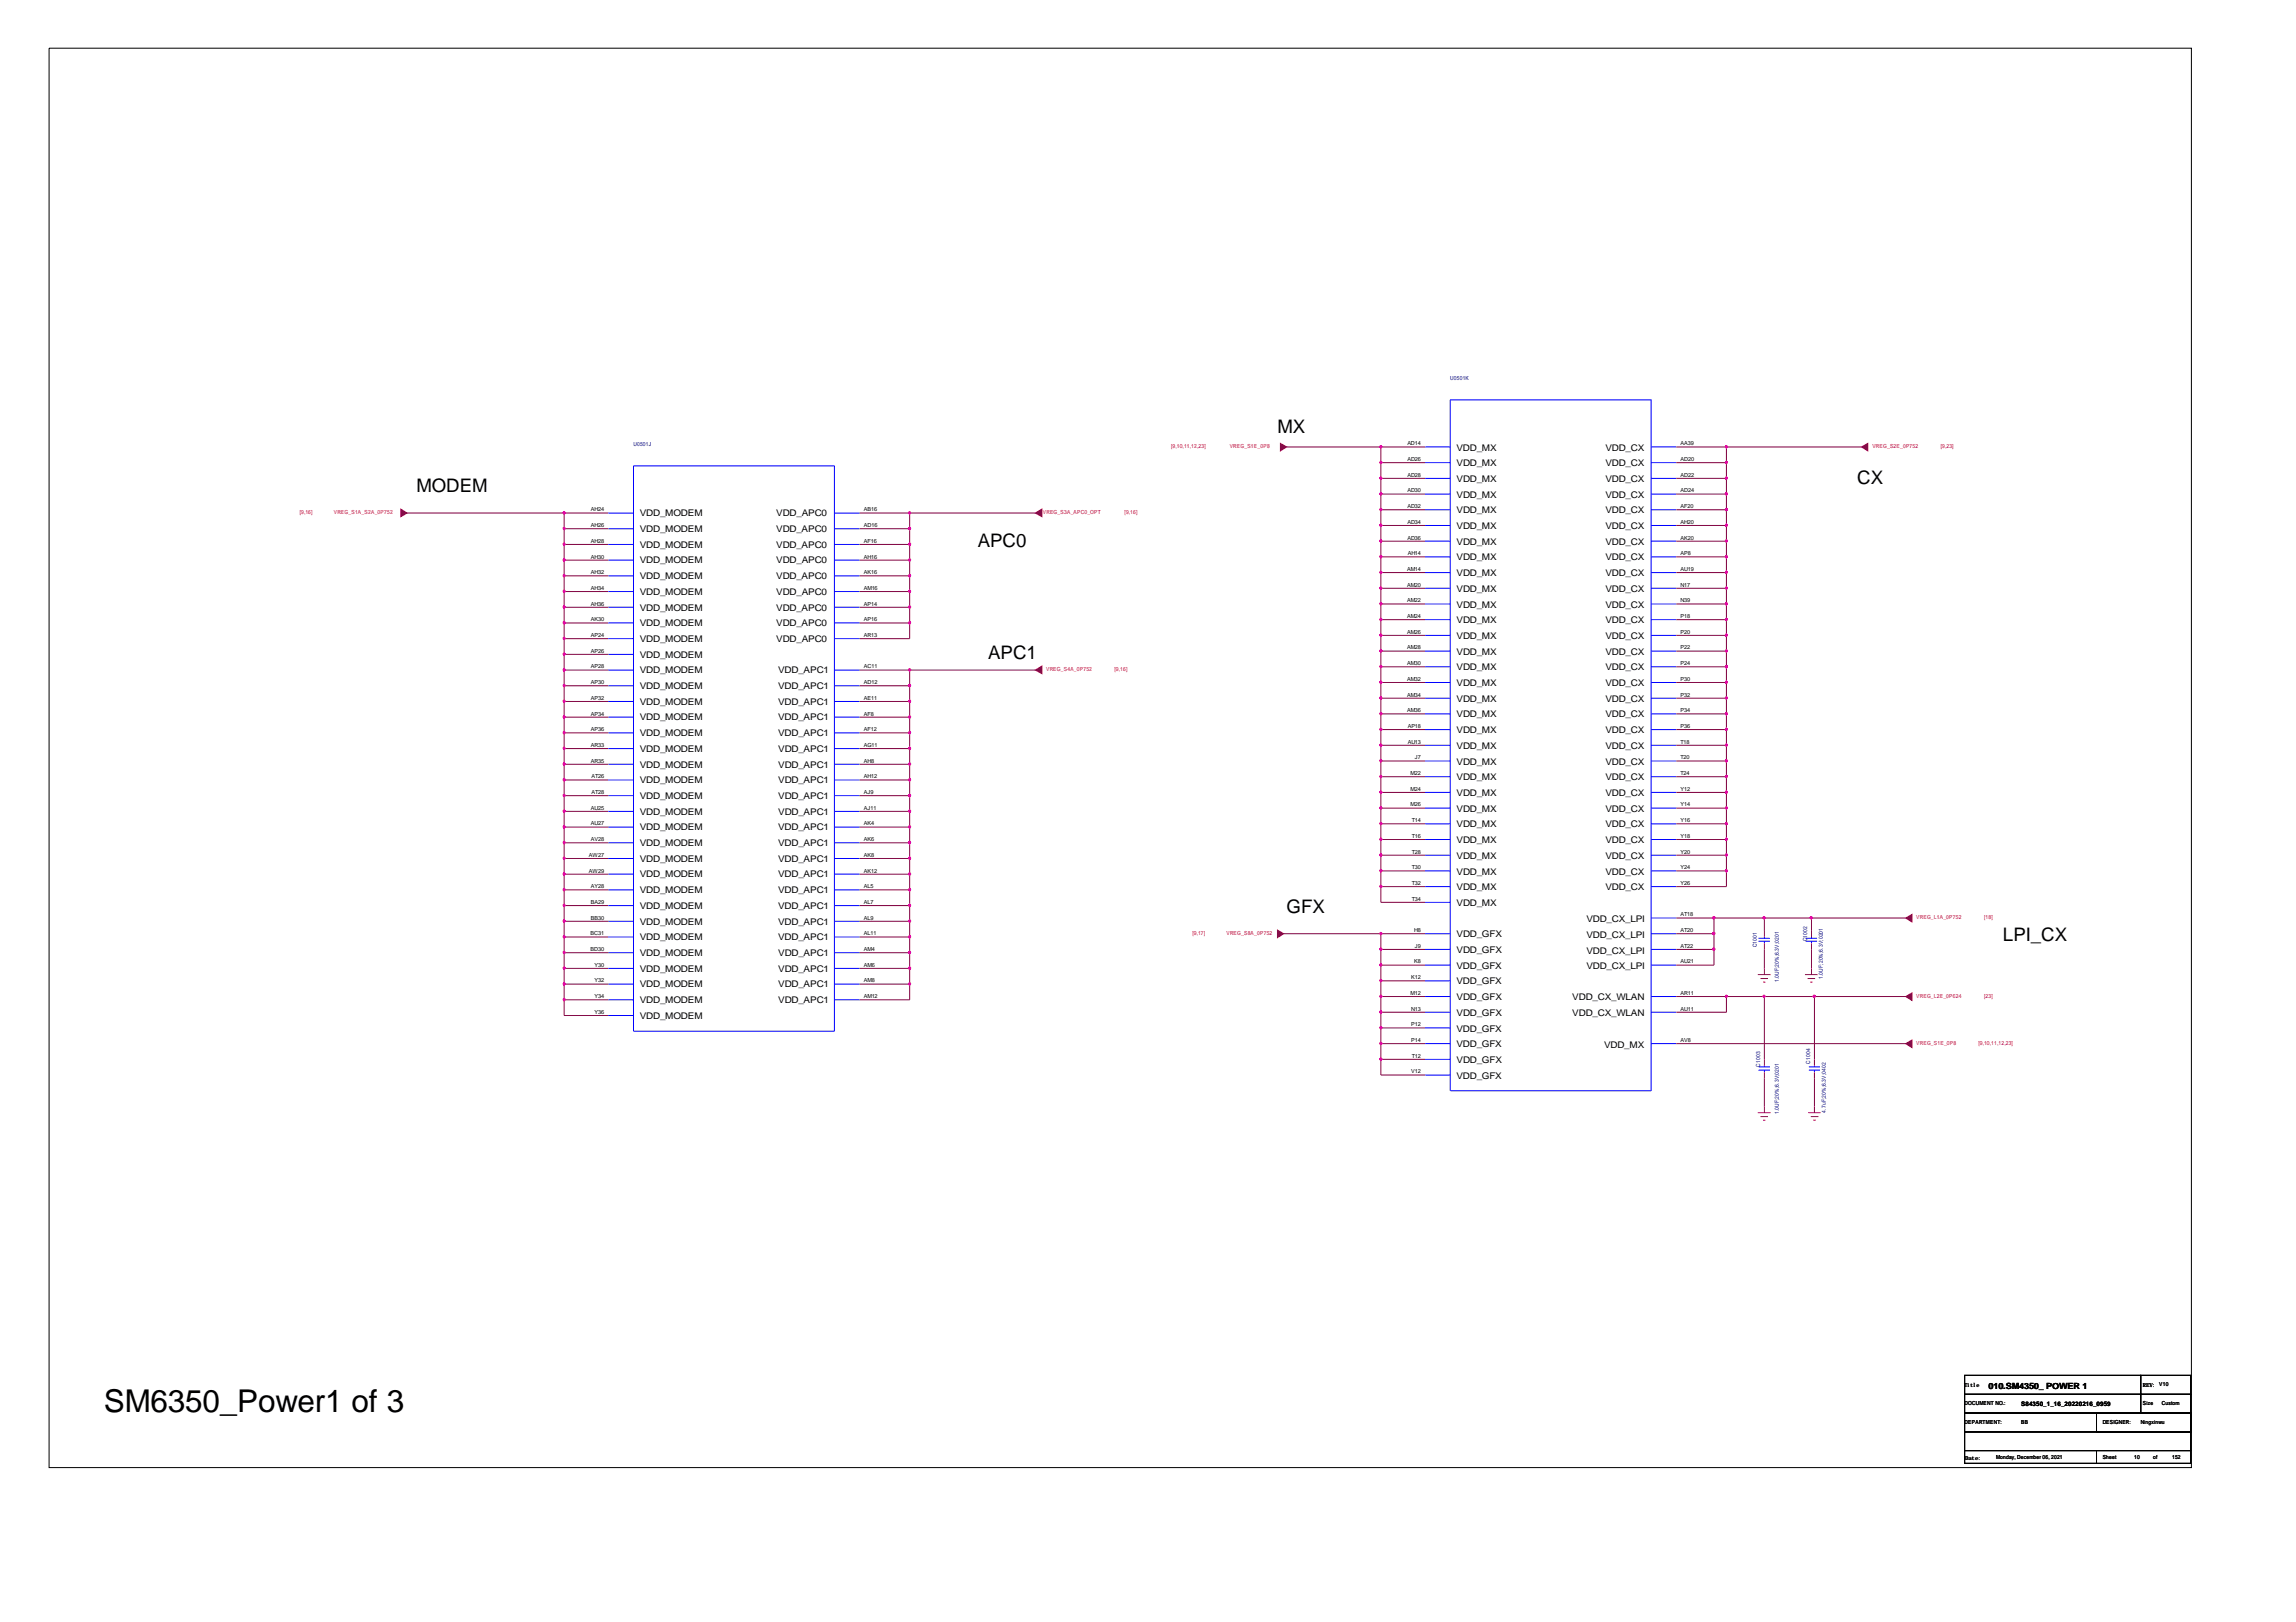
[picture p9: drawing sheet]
<svg xmlns="http://www.w3.org/2000/svg" width="297mm" height="210mm" viewBox="0 0 297 210" stroke-linecap="round" stroke-linejoin="round" font-family="sans-serif">
<defs><g id="words">
<text font-size="4.1" x="13.4" y="182.7">SM6350_Power1 of 3</text>
<g font-size="2.4">
<text x="165.3" y="56">MX</text>
<text x="53.9" y="63.7">MODEM</text>
<text x="240.3" y="62.7">CX</text>
<text x="126.5" y="70.8">APC0</text>
<text x="127.8" y="85.2">APC1</text>
<text x="166.5" y="118.2">GFX</text>
<text x="259.1" y="121.8">LPI_CX</text>
</g>
<g font-size="1.2">
<text x="188.4" y="58.3">VDD_MX</text>
<text x="207.7" y="58.3">VDD_CX</text>
<text x="188.4" y="60.3">VDD_MX</text>
<text x="188.4" y="62.4">VDD_MX</text>
<text x="188.4" y="64.4">VDD_MX</text>
<text x="207.7" y="60.3">VDD_CX</text>
<text x="207.7" y="62.4">VDD_CX</text>
<text x="207.7" y="64.4">VDD_CX</text>
<text x="82.8" y="66.8">VDD_MODEM</text>
<text x="82.8" y="68.8">VDD_MODEM</text>
<text x="82.8" y="70.9">VDD_MODEM</text>
<text x="100.4" y="66.8">VDD_APC0</text>
<text x="100.4" y="68.8">VDD_APC0</text>
<text x="100.4" y="70.9">VDD_APC0</text>
<text x="188.4" y="66.4">VDD_MX</text>
<text x="188.4" y="68.5">VDD_MX</text>
<text x="188.4" y="70.5">VDD_MX</text>
<text x="207.7" y="66.4">VDD_CX</text>
<text x="207.7" y="68.5">VDD_CX</text>
<text x="207.7" y="70.5">VDD_CX</text>
<text x="82.8" y="72.9">VDD_MODEM</text>
<text x="82.8" y="74.9">VDD_MODEM</text>
<text x="82.8" y="77">VDD_MODEM</text>
<text x="100.4" y="72.9">VDD_APC0</text>
<text x="100.4" y="74.9">VDD_APC0</text>
<text x="100.4" y="77">VDD_APC0</text>
<text x="188.4" y="72.5">VDD_MX</text>
<text x="188.4" y="74.6">VDD_MX</text>
<text x="188.4" y="76.6">VDD_MX</text>
<text x="207.7" y="72.5">VDD_CX</text>
<text x="207.7" y="74.6">VDD_CX</text>
<text x="207.7" y="76.6">VDD_CX</text>
<text x="82.8" y="79">VDD_MODEM</text>
<text x="82.8" y="81">VDD_MODEM</text>
<text x="82.8" y="83.1">VDD_MODEM</text>
<text x="100.4" y="79">VDD_APC0</text>
<text x="100.4" y="81">VDD_APC0</text>
<text x="100.4" y="83.1">VDD_APC0</text>
<text x="188.4" y="78.6">VDD_MX</text>
<text x="188.4" y="80.7">VDD_MX</text>
<text x="188.4" y="82.7">VDD_MX</text>
<text x="207.7" y="78.6">VDD_CX</text>
<text x="207.7" y="80.7">VDD_CX</text>
<text x="207.7" y="82.7">VDD_CX</text>
<text x="82.8" y="85.1">VDD_MODEM</text>
<text x="82.8" y="87.1">VDD_MODEM</text>
<text x="82.8" y="89.2">VDD_MODEM</text>
<text x="100.7" y="87.1">VDD_APC1</text>
<text x="100.7" y="89.2">VDD_APC1</text>
<text x="188.4" y="84.7">VDD_MX</text>
<text x="188.4" y="86.8">VDD_MX</text>
<text x="188.4" y="88.8">VDD_MX</text>
<text x="207.7" y="84.7">VDD_CX</text>
<text x="207.7" y="86.8">VDD_CX</text>
<text x="207.7" y="88.8">VDD_CX</text>
<text x="82.8" y="91.2">VDD_MODEM</text>
<text x="82.8" y="93.2">VDD_MODEM</text>
<text x="82.8" y="95.3">VDD_MODEM</text>
<text x="100.7" y="91.2">VDD_APC1</text>
<text x="100.7" y="93.2">VDD_APC1</text>
<text x="100.7" y="95.3">VDD_APC1</text>
<text x="188.4" y="90.8">VDD_MX</text>
<text x="188.4" y="92.9">VDD_MX</text>
<text x="188.4" y="94.9">VDD_MX</text>
<text x="207.7" y="90.8">VDD_CX</text>
<text x="207.7" y="92.9">VDD_CX</text>
<text x="207.7" y="94.9">VDD_CX</text>
<text x="82.8" y="97.3">VDD_MODEM</text>
<text x="82.8" y="99.3">VDD_MODEM</text>
<text x="82.8" y="101.4">VDD_MODEM</text>
<text x="100.7" y="97.3">VDD_APC1</text>
<text x="100.7" y="99.3">VDD_APC1</text>
<text x="100.7" y="101.4">VDD_APC1</text>
<text x="188.4" y="96.9">VDD_MX</text>
<text x="188.4" y="98.9">VDD_MX</text>
<text x="188.4" y="101">VDD_MX</text>
<text x="207.7" y="96.9">VDD_CX</text>
<text x="207.7" y="98.9">VDD_CX</text>
<text x="207.7" y="101">VDD_CX</text>
<text x="82.8" y="103.4">VDD_MODEM</text>
<text x="82.8" y="105.4">VDD_MODEM</text>
<text x="82.8" y="107.5">VDD_MODEM</text>
<text x="100.7" y="103.4">VDD_APC1</text>
<text x="100.7" y="105.4">VDD_APC1</text>
<text x="100.7" y="107.5">VDD_APC1</text>
<text x="188.4" y="103">VDD_MX</text>
<text x="188.4" y="105">VDD_MX</text>
<text x="188.4" y="107.1">VDD_MX</text>
<text x="207.7" y="103">VDD_CX</text>
<text x="207.7" y="105">VDD_CX</text>
<text x="207.7" y="107.1">VDD_CX</text>
<text x="82.8" y="109.5">VDD_MODEM</text>
<text x="82.8" y="111.5">VDD_MODEM</text>
<text x="82.8" y="113.6">VDD_MODEM</text>
<text x="100.7" y="109.5">VDD_APC1</text>
<text x="100.7" y="111.5">VDD_APC1</text>
<text x="100.7" y="113.6">VDD_APC1</text>
<text x="188.4" y="109.1">VDD_MX</text>
<text x="188.4" y="111.1">VDD_MX</text>
<text x="188.4" y="113.2">VDD_MX</text>
<text x="207.7" y="109.1">VDD_CX</text>
<text x="207.7" y="111.1">VDD_CX</text>
<text x="207.7" y="113.2">VDD_CX</text>
<text x="82.8" y="115.6">VDD_MODEM</text>
<text x="82.8" y="117.6">VDD_MODEM</text>
<text x="82.8" y="119.6">VDD_MODEM</text>
<text x="100.7" y="115.6">VDD_APC1</text>
<text x="100.7" y="117.6">VDD_APC1</text>
<text x="100.7" y="119.6">VDD_APC1</text>
<text x="188.4" y="115.2">VDD_MX</text>
<text x="188.4" y="117.2">VDD_MX</text>
<text x="205.2" y="119.4">VDD_CX_LPI</text>
<text x="207.7" y="115.2">VDD_CX</text>
<text x="82.8" y="121.7">VDD_MODEM</text>
<text x="82.8" y="123.7">VDD_MODEM</text>
<text x="82.8" y="125.7">VDD_MODEM</text>
<text x="100.7" y="121.7">VDD_APC1</text>
<text x="100.7" y="123.7">VDD_APC1</text>
<text x="100.7" y="125.7">VDD_APC1</text>
<text x="188.4" y="121.3">VDD_GFX</text>
<text x="188.4" y="123.3">VDD_GFX</text>
<text x="188.4" y="125.4">VDD_GFX</text>
<text x="205.2" y="121.4">VDD_CX_LPI</text>
<text x="205.2" y="123.4">VDD_CX_LPI</text>
<text x="205.2" y="125.4">VDD_CX_LPI</text>
<text x="82.8" y="127.8">VDD_MODEM</text>
<text x="82.8" y="129.8">VDD_MODEM</text>
<text x="82.8" y="131.8">VDD_MODEM</text>
<text x="100.7" y="127.8">VDD_APC1</text>
<text x="100.7" y="129.8">VDD_APC1</text>
<text x="188.4" y="127.4">VDD_GFX</text>
<text x="188.4" y="129.4">VDD_GFX</text>
<text x="188.4" y="131.5">VDD_GFX</text>
<text x="203.4" y="129.4">VDD_CX_WLAN</text>
<text x="203.4" y="131.5">VDD_CX_WLAN</text>
<text x="188.4" y="133.5">VDD_GFX</text>
<text x="188.4" y="135.5">VDD_GFX</text>
<text x="188.4" y="137.6">VDD_GFX</text>
<text x="207.5" y="135.6">VDD_MX</text>
<text x="188.4" y="139.6">VDD_GFX</text>
</g>
<text font-size="1.1" x="257.3" y="179.7">010.SM4350_ POWER 1</text>
<text font-size=".8" x="261.5" y="182">S84350_1_16_20220216_0959</text>
<g font-size=".7" fill="#000080">
<text x="187.6" y="49.1">U0501K</text>
<text x="82" y="57.7">U0501J</text>
<text x="227.3" y="122.6" transform="rotate(-90 227.3 122.6)">C1001</text>
<text x="233.8" y="121.8" transform="rotate(-90 233.8 121.8)">C1002</text>
<text x="230.1" y="127.1" transform="rotate(-90 230.1 127.1)">1.0UF;20%;6.3V;0201</text>
<text x="235.8" y="126.7" transform="rotate(-90 235.8 126.7)">1.0UF;20%;6.3V;0201</text>
<text x="234.2" y="137.7" transform="rotate(-90 234.2 137.7)">C1004</text>
<text x="227.7" y="138.1" transform="rotate(-90 227.7 138.1)">C1003</text>
<text x="236.2" y="144" transform="rotate(-90 236.2 144)">4.7uF;20%;6.3V;0402</text>
<text x="230.1" y="144.2" transform="rotate(-90 230.1 144.2)">1.0UF;20%;6.3V;0201</text>
</g>
<g font-size=".7" fill="#f00">
<text x="151.5" y="58">[9,10,11,12,23]</text>
<text x="159.1" y="58">VREG_S1E_0P8</text>
<text x="242.2" y="58">VREG_S2E_0P752</text>
<text x="251.1" y="58">[9,23]</text>
<text x="38.8" y="66.5">[9,16]</text>
<text x="43.2" y="66.5">VREG_S1A_S2A_0P752</text>
<text x="134.9" y="66.5">VREG_S3A_APC0_OPT</text>
<text x="145.5" y="66.5">[9,16]</text>
<text x="135.3" y="86.8">VREG_S4A_0P752</text>
<text x="144.2" y="86.8">[9,16]</text>
<text x="247.9" y="119">VREG_L1A_0P752</text>
<text x="256.7" y="119">[18]</text>
<text x="154.3" y="121">[9,17]</text>
<text x="158.7" y="121">VREG_S8A_0P752</text>
<text x="247.9" y="129.1">VREG_L2E_0P624</text>
<text x="256.7" y="129.1">[23]</text>
<text x="247.9" y="135.2">VREG_S1E_0P8</text>
<text x="255.9" y="135.2">[9,10,11,12,23]</text>
</g>
<g font-size=".7">
<text x="182.1" y="57.6">AD14</text>
<text x="182.1" y="59.7">AD26</text>
<text x="217.4" y="57.6">AA39</text>
<text x="217.4" y="59.7">AD20</text>
<text x="182.1" y="61.7">AD28</text>
<text x="182.1" y="63.7">AD30</text>
<text x="182.1" y="65.8">AD32</text>
<text x="217.4" y="61.7">AD22</text>
<text x="217.4" y="63.7">AD24</text>
<text x="217.4" y="65.8">AF20</text>
<text x="76.5" y="66.2">AH24</text>
<text x="76.5" y="68.2">AH26</text>
<text x="76.5" y="70.2">AH28</text>
<text x="111.8" y="66.2">AB16</text>
<text x="111.8" y="68.2">AD16</text>
<text x="111.8" y="70.2">AF16</text>
<text x="182.1" y="67.8">AD34</text>
<text x="182.1" y="69.8">AD36</text>
<text x="182.1" y="71.9">AH14</text>
<text x="217.4" y="67.8">AH20</text>
<text x="217.4" y="69.8">AK20</text>
<text x="217.4" y="71.9">AP8</text>
<text x="76.5" y="72.3">AH30</text>
<text x="76.5" y="74.3">AH32</text>
<text x="76.5" y="76.3">AH34</text>
<text x="111.8" y="72.3">AH16</text>
<text x="111.8" y="74.3">AK16</text>
<text x="111.8" y="76.3">AM16</text>
<text x="182" y="73.9">AM14</text>
<text x="182" y="75.9">AM20</text>
<text x="182" y="77.9">AM22</text>
<text x="217.4" y="73.9">AU19</text>
<text x="217.4" y="75.9">N17</text>
<text x="217.4" y="77.9">N39</text>
<text x="76.5" y="78.4">AH36</text>
<text x="76.5" y="80.4">AK30</text>
<text x="76.5" y="82.4">AP24</text>
<text x="111.8" y="78.4">AP14</text>
<text x="111.8" y="80.4">AP16</text>
<text x="111.8" y="82.4">AR13</text>
<text x="182" y="80">AM24</text>
<text x="182" y="82">AM26</text>
<text x="217.4" y="80">P18</text>
<text x="217.4" y="82">P20</text>
<text x="76.5" y="84.5">AP26</text>
<text x="76.5" y="86.5">AP28</text>
<text x="76.5" y="88.5">AP30</text>
<text x="111.8" y="86.5">AC11</text>
<text x="111.8" y="88.5">AD12</text>
<text x="182" y="84">AM28</text>
<text x="182" y="86.1">AM30</text>
<text x="182" y="88.1">AM32</text>
<text x="217.4" y="84">P22</text>
<text x="217.4" y="86.1">P24</text>
<text x="217.4" y="88.1">P30</text>
<text x="76.5" y="90.6">AP32</text>
<text x="76.5" y="92.6">AP34</text>
<text x="76.5" y="94.6">AP36</text>
<text x="111.8" y="90.6">AE11</text>
<text x="111.8" y="92.6">AF8</text>
<text x="111.8" y="94.6">AF12</text>
<text x="182" y="90.1">AM34</text>
<text x="182" y="92.2">AM36</text>
<text x="182.1" y="94.2">AP18</text>
<text x="217.4" y="90.1">P32</text>
<text x="217.4" y="92.2">P34</text>
<text x="217.4" y="94.2">P36</text>
<text x="76.5" y="96.7">AR33</text>
<text x="76.5" y="98.7">AR35</text>
<text x="76.5" y="100.7">AT26</text>
<text x="111.8" y="96.7">AG11</text>
<text x="111.8" y="98.7">AH8</text>
<text x="111.8" y="100.7">AH12</text>
<text x="182.1" y="96.2">AU13</text>
<text x="182.5" y="100.3">M22</text>
<text x="183" y="98.3">J7</text>
<text x="217.4" y="96.2">T18</text>
<text x="217.4" y="98.3">T20</text>
<text x="217.4" y="100.3">T24</text>
<text x="76.5" y="104.8">AU25</text>
<text x="76.5" y="106.8">AU27</text>
<text x="76.5" y="102.8">AT28</text>
<text x="111.8" y="102.8">AJ9</text>
<text x="111.8" y="104.8">AJ11</text>
<text x="111.8" y="106.8">AK4</text>
<text x="182.5" y="102.3">M24</text>
<text x="182.5" y="104.4">M26</text>
<text x="182.7" y="106.4">T14</text>
<text x="217.4" y="102.3">Y12</text>
<text x="217.4" y="104.4">Y14</text>
<text x="217.4" y="106.4">Y16</text>
<text x="76.2" y="110.9">AW27</text>
<text x="76.2" y="112.9">AW29</text>
<text x="76.5" y="108.9">AV28</text>
<text x="111.8" y="108.9">AK6</text>
<text x="111.8" y="110.9">AK8</text>
<text x="111.8" y="112.9">AK12</text>
<text x="182.7" y="108.4">T16</text>
<text x="182.7" y="110.5">T28</text>
<text x="182.7" y="112.5">T30</text>
<text x="217.4" y="108.4">Y18</text>
<text x="217.4" y="110.5">Y20</text>
<text x="217.4" y="112.5">Y24</text>
<text x="76.5" y="114.9">AY28</text>
<text x="76.5" y="117">BA29</text>
<text x="76.5" y="119">BB30</text>
<text x="111.8" y="114.9">AL5</text>
<text x="111.8" y="117">AL7</text>
<text x="111.8" y="119">AL9</text>
<text x="182.7" y="114.5">T32</text>
<text x="182.7" y="116.6">T34</text>
<text x="217.4" y="114.5">Y26</text>
<text x="217.4" y="118.6">AT18</text>
<text x="76.4" y="121">BC31</text>
<text x="76.4" y="123.1">BD30</text>
<text x="76.9" y="125.1">Y30</text>
<text x="111.8" y="121">AL11</text>
<text x="111.8" y="123.1">AM4</text>
<text x="111.8" y="125.1">AM6</text>
<text x="183" y="120.6">H8</text>
<text x="183" y="124.7">K8</text>
<text x="183" y="122.7">J9</text>
<text x="217.4" y="120.6">AT20</text>
<text x="217.4" y="122.7">AT22</text>
<text x="217.4" y="124.7">AU21</text>
<text x="76.9" y="127.1">Y32</text>
<text x="76.9" y="129.2">Y34</text>
<text x="76.9" y="131.2">Y36</text>
<text x="111.8" y="127.1">AM8</text>
<text x="111.8" y="129.2">AM12</text>
<text x="182.5" y="128.7">M12</text>
<text x="182.6" y="126.7">K12</text>
<text x="182.6" y="130.8">N13</text>
<text x="217.4" y="128.7">AR11</text>
<text x="217.4" y="130.8">AU11</text>
<text x="182.6" y="132.8">P12</text>
<text x="182.6" y="134.8">P14</text>
<text x="182.7" y="136.9">T12</text>
<text x="217.4" y="134.8">AV8</text>
<text x="182.6" y="138.9">V12</text>
<text x="254.2" y="179.5">Title</text>
<text x="277.2" y="179.5">REV: V10</text>
<text x="254.2" y="181.9">DOCUMENT NO.:</text>
<text x="254.2" y="184.3">DEPARTMENT:</text>
<text x="261.5" y="184.3">BB</text>
<text x="272" y="184.3">DESIGNER:</text>
<text x="276.9" y="184.3">Ningxinwu</text>
<text x="277.2" y="181.9">Size</text>
<text x="279.7" y="181.9">Custom</text>
<text x="254.3" y="188.9">Date:</text>
<text x="258.2" y="188.9">Monday, December 06, 2021</text>
<text x="272" y="188.9">Sheet</text>
<text x="276.1" y="188.9">10</text>
<text x="278.6" y="188.9">of</text>
<text x="281" y="188.9">152</text>
</g>
<text font-size=".2" fill="#fff" x="115.4" y="86.3">VREG_S3E_4E_0P75</text>
</g></defs>
<path d="M6.3 6.2h277.2v183.7h-277.2zM254.2 178h22.7v2.4h-22.7zM276.9 178h6.5v2.4h-6.5zM254.2 180.4h22.7v2.5h-22.7zM254.2 187.7h17v1.7h-17zM254.2 185.3h29.2v2.4h-29.2zM254.2 182.9h29.2v2.4h-29.2zM271.2 187.7h12.2v1.7h-12.2zM271.2 182.9h12.2v2.4h-12.2zM276.9 180.4h6.5v2.5h-6.5z" fill="none" stroke="#000" stroke-width=".13"/>
<g fill="none" stroke="#f00" stroke-width=".13">
<path d="M227.4 126.1h1.7M227.8 126.6h.9M228.1 127.1h.3M228.3 120.5v.8M228.3 122.1v.8M228.3 125.3v.8M228.3 137.1v.8M228.3 138.7v.8M233.5 126.1h1.7M233.8 126.6h1M234.2 127.1h.3M234.4 120.5v.8"/>
<path d="M234.4 122.1v.8M234.4 125.3v.8M234.7 137.1v.8M234.7 138.7v.8M227.4 144h1.7M227.8 144.5h.9M228.1 145h.3M228.3 143.2v.8M233.9 144h1.6M234.3 144.5h.9M234.6 145h.3M234.7 143.2v.8"/>
</g>
<g fill="#f00" stroke="#f00" stroke-width=".13">
<path d="M51.9 65.9l.8 .5-.8 .5z" fill-rule="evenodd"/>
<path d="M133.9 66.4l.9-.5v1z" fill-rule="evenodd"/>
<path d="M133.9 86.7l.9-.5v1z" fill-rule="evenodd"/>
<path d="M165.7 57.4l.8 .4-.8 .5z" fill-rule="evenodd"/>
<path d="M165.3 120.4l.8 .4-.8 .5z" fill-rule="evenodd"/>
<path d="M240.8 57.8l.8-.4v.9z" fill-rule="evenodd"/>
<path d="M246.5 118.8l.9-.5v1z" fill-rule="evenodd"/>
<path d="M246.5 129l.9-.5v1z" fill-rule="evenodd"/>
<path d="M246.5 135.1l.9-.5v1z" fill-rule="evenodd"/>
</g>
<g fill="none" stroke="#00f" stroke-width=".13">
<path d="M184.4 57.8h3.2M184.4 59.9h3.2M187.6 51.7h26v89.5h-26zM213.6 57.8h3.3M213.6 59.9h3.3M78.7 66.4h3.3M78.7 68.4h3.3M78.7 70.5h3.3M78.7 72.5h3.3M78.7 74.5h3.3M78.7 76.6h3.3M78.7 78.6h3.3"/>
<path d="M82 60.3h26v73.1h-26zM107.9 66.4h3.3M107.9 68.4h3.3M107.9 70.5h3.3M107.9 72.5h3.3M107.9 74.5h3.3M107.9 76.6h3.3M107.9 78.6h3.3M184.4 61.9h3.2M184.4 63.9h3.2M184.4 66h3.2M184.4 68h3.2"/>
<path d="M184.4 70h3.2M184.4 72.1h3.2M184.4 74.1h3.2M184.4 76.1h3.2M184.4 78.2h3.2M213.6 61.9h3.3M213.6 63.9h3.3M213.6 66h3.3M213.6 68h3.3M213.6 70h3.3M213.6 72.1h3.3M213.6 74.1h3.3"/>
<path d="M213.6 76.1h3.3M213.6 78.2h3.3M78.7 80.6h3.3M78.7 82.6h3.3M78.7 84.7h3.3M78.7 86.7h3.3M78.7 88.7h3.3M78.7 90.8h3.3M78.7 92.8h3.3M78.7 94.8h3.3M78.7 96.9h3.3M78.7 98.9h3.3"/>
<path d="M107.9 80.6h3.3M107.9 82.6h3.3M107.9 86.7h3.3M107.9 88.7h3.3M107.9 90.8h3.3M107.9 92.8h3.3M107.9 94.8h3.3M107.9 96.9h3.3M107.9 98.9h3.3M184.4 80.2h3.2M184.4 82.2h3.2M184.4 84.3h3.2"/>
<path d="M184.4 86.3h3.2M184.4 88.3h3.2M184.4 90.4h3.2M184.4 92.4h3.2M184.4 94.4h3.2M184.4 96.4h3.2M184.4 98.5h3.2M213.6 80.2h3.3M213.6 82.2h3.3M213.6 84.3h3.3M213.6 86.3h3.3M213.6 88.3h3.3"/>
<path d="M213.6 90.4h3.3M213.6 92.4h3.3M213.6 94.4h3.3M213.6 96.4h3.3M213.6 98.5h3.3M78.7 100.9h3.3M78.7 103h3.3M78.7 105h3.3M78.7 107h3.3M78.7 109.1h3.3M78.7 111.1h3.3M78.7 113.1h3.3"/>
<path d="M78.7 115.2h3.3M78.7 117.2h3.3M78.7 119.2h3.3M107.9 100.9h3.3M107.9 103h3.3M107.9 105h3.3M107.9 107h3.3M107.9 109.1h3.3M107.9 111.1h3.3M107.9 113.1h3.3M107.9 115.2h3.3M107.9 117.2h3.3"/>
<path d="M107.9 119.2h3.3M184.4 100.5h3.2M184.4 102.5h3.2M184.4 104.6h3.2M184.4 106.6h3.2M184.4 108.6h3.2M184.4 110.7h3.2M184.4 112.7h3.2M184.4 114.7h3.2M184.4 116.8h3.2M213.6 100.5h3.3M213.6 102.5h3.3"/>
<path d="M213.6 104.6h3.3M213.6 106.6h3.3M213.6 108.6h3.3M213.6 110.7h3.3M213.6 112.7h3.3M213.6 114.7h3.3M213.6 118.8h3.3M78.7 121.3h3.3M78.7 123.3h3.3M78.7 125.3h3.3M78.7 127.4h3.3M78.7 129.4h3.3"/>
<path d="M78.7 131.4h3.3M107.9 121.3h3.3M107.9 123.3h3.3M107.9 125.3h3.3M107.9 127.4h3.3M107.9 129.4h3.3M184.4 120.8h3.2M184.4 122.9h3.2M184.4 124.9h3.2M184.4 126.9h3.2M184.4 129h3.2M184.4 131h3.2"/>
<path d="M184.4 133h3.2M184.4 135.1h3.2M184.4 137.1h3.2M184.4 139.1h3.2M213.6 120.8h3.3M213.6 122.9h3.3M213.6 124.9h3.3M213.6 129h3.3M213.6 131h3.3M213.6 135.1h3.3M227.5 121.8h1.5M227.5 121.4h1.5"/>
<path d="M227.5 138.5h1.5M227.5 138.1h1.5M228.3 121.3v.1M228.3 121.8v.3M228.3 137.9v.2M228.3 138.5v.2M233.6 121.8h1.5M233.6 121.4h1.5M234 138.5h1.5M234 138.1h1.5M234.4 121.3v.1M234.4 121.8v.3"/>
<path d="M234.7 137.9v.2M234.7 138.5v.2"/>
</g>
<g fill="none" stroke="#800040" stroke-width=".13">
<path d="M166.5 57.8h17.9M184.4 59.9h-5.8v26.4M216.9 57.8h23.9M216.9 59.9h6.5v26.4M52.7 66.4h26M73 68.4h5.7M73 72.5h5.7M73 74.5h5.7M73 76.6h5.7M73 78.6h5.7M73 66.4v4.1M73 72.5v14.2"/>
<path d="M78.7 70.5h-5.7v2M111.2 74.5h6.5v2.1M111.2 66.4h22.7M111.2 68.4h6.5M111.2 70.5h6.5M111.2 72.5h6.5M111.2 76.6h6.5M111.2 78.6h6.5M117.7 66.4v8.1M117.7 76.6v6h-6.5M178.6 61.9h5.8M178.6 63.9h5.8"/>
<path d="M178.6 66h5.8M178.6 68h5.8M178.6 70h5.8M178.6 72.1h5.8M178.6 74.1h5.8M178.6 76.1h5.8M178.6 78.2h5.8M216.9 61.9h6.5M216.9 63.9h6.5M216.9 66h6.5M216.9 68h6.5M216.9 70h6.5"/>
<path d="M216.9 72.1h6.5M216.9 74.1h6.5M216.9 76.1h6.5M216.9 78.2h6.5M73 80.6h5.7M73 82.6h5.7M73 84.7h5.7M111.2 80.6h6.5M178.6 80.2h5.8M178.6 82.2h5.8M178.6 84.3h5.8M216.9 80.2h6.5"/>
<path d="M216.9 82.2h6.5M216.9 84.3h6.5"/>
</g>
<g fill="#f0f" stroke="#f0f" stroke-width=".13">
<path d="M178.6 57.7h.1l.1 .1-.2 .2v-.1z" fill-rule="evenodd"/>
<path d="M223.3 57.7h.1l.1 .1-.1 .2-.1-.1z" fill-rule="evenodd"/>
<path d="M178.6 59.7h.1l.1 .1-.2 .2v-.1z" fill-rule="evenodd"/>
<path d="M178.6 61.8h.1l.1 .1-.2 .1z" fill-rule="evenodd"/>
<path d="M223.3 61.8h.1l.1 .1-.1 .1h-.1z" fill-rule="evenodd"/>
<path d="M178.6 63.8h.1l.1 .1-.2 .2v-.1z" fill-rule="evenodd"/>
<path d="M223.3 65.8h.1l.1 .1-.1 .2-.1-.1z" fill-rule="evenodd"/>
<path d="M223.3 63.8h.1l.1 .1-.1 .2-.1-.1z" fill-rule="evenodd"/>
<path d="M72.9 66.3h.2v.1l-.1 .1h-.1z" fill-rule="evenodd"/>
<path d="M117.6 66.3h.2v.1l-.1 .1h-.1z" fill-rule="evenodd"/>
<path d="M178.6 65.8h.1l.1 .1-.2 .2v-.1z" fill-rule="evenodd"/>
<path d="M72.9 68.3h.2v.1l-.1 .2-.1-.1z" fill-rule="evenodd"/>
<path d="M117.6 70.3h.2v.1l-.1 .2-.1-.1z" fill-rule="evenodd"/>
<path d="M117.6 68.3h.2v.1l-.1 .2-.1-.1z" fill-rule="evenodd"/>
<path d="M178.6 67.9h.1l.1 .1-.2 .1z" fill-rule="evenodd"/>
<path d="M223.3 69.9h.1l.1 .1-.1 .2-.1-.1z" fill-rule="evenodd"/>
<path d="M223.3 67.9h.1l.1 .1-.1 .1h-.1z" fill-rule="evenodd"/>
<path d="M72.9 70.3h.2v.1l-.1 .2-.1-.1z" fill-rule="evenodd"/>
<path d="M178.6 69.9h.1l.1 .1-.2 .2v-.1z" fill-rule="evenodd"/>
<path d="M72.9 72.4h.2l-.1 .2h-.1z" fill-rule="evenodd"/>
<path d="M117.6 72.4h.2l-.1 .2h-.1z" fill-rule="evenodd"/>
<path d="M178.6 71.9h.1l.1 .1-.2 .2v-.1z" fill-rule="evenodd"/>
<path d="M223.3 71.9h.1l.1 .1-.1 .2-.1-.1z" fill-rule="evenodd"/>
<path d="M72.9 74.4h.2v.1l-.1 .1h-.1z" fill-rule="evenodd"/>
<path d="M117.6 74.4h.2v.1l-.1 .1h-.1z" fill-rule="evenodd"/>
<path d="M117.6 76.4h.2v.1l-.1 .2-.1-.1z" fill-rule="evenodd"/>
<path d="M178.6 76h.1l.1 .1-.2 .2v-.1z" fill-rule="evenodd"/>
<path d="M178.6 74h.1l.1 .1-.2 .1z" fill-rule="evenodd"/>
<path d="M223.3 76h.1l.1 .1-.1 .2-.1-.1z" fill-rule="evenodd"/>
<path d="M223.3 74h.1l.1 .1-.1 .1h-.1z" fill-rule="evenodd"/>
<path d="M72.9 76.4h.2v.1l-.1 .2-.1-.1z" fill-rule="evenodd"/>
<path d="M117.6 78.4h.2v.1l-.1 .2h-.1z" fill-rule="evenodd"/>
<path d="M72.9 78.4h.2v.1l-.1 .2h-.1z" fill-rule="evenodd"/>
<path d="M178.6 78h.1l.1 .1-.2 .2v-.1z" fill-rule="evenodd"/>
<path d="M223.3 78h.1l.1 .1-.1 .2-.1-.1z" fill-rule="evenodd"/>
<path d="M72.9 80.5h.2v.1l-.1 .1h-.1z" fill-rule="evenodd"/>
<path d="M117.6 80.5h.2v.1l-.1 .1h-.1z" fill-rule="evenodd"/>
<path d="M178.6 80.1h.1l.1 .1-.2 .1z" fill-rule="evenodd"/>
<path d="M223.3 82.1h.1l.1 .1-.1 .2-.1-.1z" fill-rule="evenodd"/>
<path d="M223.3 80.1h.1l.1 .1-.1 .1h-.1z" fill-rule="evenodd"/>
<path d="M72.9 82.5h.2v.1l-.1 .2-.1-.1z" fill-rule="evenodd"/>
<path d="M178.6 82.1h.1l.1 .1-.2 .2v-.1z" fill-rule="evenodd"/>
<path d="M72.9 84.5h.2v.1l-.1 .2h-.1z" fill-rule="evenodd"/>
<path d="M178.6 84.1h.1l.1 .1-.2 .2v-.1z" fill-rule="evenodd"/>
<path d="M223.3 84.1h.1l.1 .1-.1 .2-.1-.1z" fill-rule="evenodd"/>
</g>
<path d="M226.6 85.9h2.8v.2h-2.8z" fill="#fff"/>
<g fill="none" stroke="#800040" stroke-width=".13">
<path d="M178.6 57.8v2.1M223.4 57.8v2.1M73 88.7h5.7M73 90.8h5.7M73 92.8h5.7M73 94.8h5.7M73 96.9h5.7M73 98.9h5.7M78.7 86.7h-5.7v44.7h5.7M111.2 86.7h22.7M111.2 88.7h6.5M111.2 90.8h6.5"/>
<path d="M111.2 92.8h6.5M111.2 94.8h6.5M111.2 96.9h6.5M111.2 98.9h6.5M117.7 86.7v42.7h-6.5M178.6 88.3h5.8M178.6 90.4h5.8M178.6 92.4h5.8M178.6 94.4h5.8M178.6 96.4h5.8M178.6 98.5h5.8M184.4 86.3h-5.8v30.5h5.8"/>
<path d="M216.9 86.3h6.5v28.4h-6.5M216.9 88.3h6.5M216.9 90.4h6.5M216.9 92.4h6.5M216.9 94.4h6.5M216.9 96.4h6.5M216.9 98.5h6.5M73 100.9h5.7M73 103h5.7M73 105h5.7M73 107h5.7M73 109.1h5.7"/>
<path d="M73 111.1h5.7M73 113.1h5.7M73 115.2h5.7M73 117.2h5.7M73 119.2h5.7M111.2 107h6.5M111.2 100.9h6.5M111.2 103h6.5M111.2 105h6.5M111.2 109.1h6.5M111.2 111.1h6.5M111.2 113.1h6.5"/>
<path d="M111.2 115.2h6.5M111.2 117.2h6.5M111.2 119.2h6.5M178.6 100.5h5.8M178.6 102.5h5.8M178.6 104.6h5.8M178.6 106.6h5.8M178.6 108.6h5.8M178.6 110.7h5.8M178.6 112.7h5.8M178.6 114.7h5.8M216.9 100.5h6.5"/>
<path d="M216.9 102.5h6.5M216.9 104.6h6.5M216.9 106.6h6.5M216.9 108.6h6.5M216.9 110.7h6.5M216.9 112.7h6.5M216.9 118.8h29.6M221.7 118.8v6.1h-4.8M228.3 118.8v1.7M234.4 118.8v1.7M73 121.3h5.7M73 123.3h5.7"/>
<path d="M73 125.3h5.7M73 127.4h5.7M73 129.4h5.7M111.2 121.3h6.5M111.2 123.3h6.5M111.2 125.3h6.5M111.2 127.4h6.5M166.1 120.8h18.3M178.6 122.9h5.8M178.6 124.9h5.8M178.6 126.9h5.8M178.6 129h5.8"/>
<path d="M178.6 131h5.8M178.6 133h5.8M178.6 135.1h5.8M178.6 137.1h5.8M178.6 120.8v18.3h5.8M216.9 129h29.6M216.9 120.8h4.8M216.9 122.9h4.8M216.9 135.1h29.6M223.4 129v2h-6.5M228.3 122.9v2.4M228.3 129v8.1"/>
<path d="M228.3 139.5v3.7M234.4 122.9v2.4M234.7 129v8.1M234.7 139.5v3.7"/>
</g>
<g fill="#f0f" stroke="#f0f" stroke-width=".13">
<path d="M72.9 86.6h.2v.1l-.1 .1h-.1z" fill-rule="evenodd"/>
<path d="M117.6 88.6h.2v.1l-.1 .2-.1-.1z" fill-rule="evenodd"/>
<path d="M117.6 86.6h.2v.1l-.1 .1h-.1z" fill-rule="evenodd"/>
<path d="M178.6 86.2h.1h.1l-.2 .2z" fill-rule="evenodd"/>
<path d="M223.3 88.2h.1l.1 .1-.1 .1h-.1z" fill-rule="evenodd"/>
<path d="M223.3 86.2h.1h.1l-.1 .2h-.1z" fill-rule="evenodd"/>
<path d="M72.9 88.6h.2v.1l-.1 .2-.1-.1z" fill-rule="evenodd"/>
<path d="M178.6 88.2h.1l.1 .1-.2 .1z" fill-rule="evenodd"/>
<path d="M223.3 90.2h.1l.1 .1-.1 .2-.1-.1z" fill-rule="evenodd"/>
<path d="M72.9 90.6h.2v.1l-.1 .2h-.1z" fill-rule="evenodd"/>
<path d="M117.6 90.6h.2v.1l-.1 .2h-.1z" fill-rule="evenodd"/>
<path d="M178.6 90.2h.1l.1 .1-.2 .2v-.1z" fill-rule="evenodd"/>
<path d="M72.9 92.7h.2v.1l-.1 .1h-.1z" fill-rule="evenodd"/>
<path d="M117.6 94.7h.2v.1l-.1 .2-.1-.1z" fill-rule="evenodd"/>
<path d="M117.6 92.7h.2v.1l-.1 .1h-.1z" fill-rule="evenodd"/>
<path d="M178.6 92.2h.1l.1 .1-.2 .2z" fill-rule="evenodd"/>
<path d="M223.3 94.3h.1l.1 .1-.1 .1h-.1z" fill-rule="evenodd"/>
<path d="M223.3 92.2h.1l.1 .1-.1 .2h-.1z" fill-rule="evenodd"/>
<path d="M72.9 94.7h.2v.1l-.1 .2-.1-.1z" fill-rule="evenodd"/>
<path d="M178.6 94.3h.1l.1 .1-.2 .1z" fill-rule="evenodd"/>
<path d="M72.9 98.8h.2v.1l-.1 .1h-.1z" fill-rule="evenodd"/>
<path d="M72.9 96.7h.2v.1l-.1 .2-.1-.1z" fill-rule="evenodd"/>
<path d="M117.6 98.8h.2v.1l-.1 .1h-.1z" fill-rule="evenodd"/>
<path d="M117.6 96.7h.2v.1l-.1 .2-.1-.1z" fill-rule="evenodd"/>
<path d="M178.6 96.3h.1l.1 .1-.2 .2v-.1z" fill-rule="evenodd"/>
<path d="M223.3 96.3h.1l.1 .1-.1 .2-.1-.1z" fill-rule="evenodd"/>
<path d="M178.6 100.4h.1l.1 .1-.2 .1z" fill-rule="evenodd"/>
<path d="M178.6 98.3h.1l.1 .1-.2 .2z" fill-rule="evenodd"/>
<path d="M223.3 100.4h.1l.1 .1-.1 .1h-.1z" fill-rule="evenodd"/>
<path d="M223.3 98.3h.1l.1 .1-.1 .2h-.1z" fill-rule="evenodd"/>
<path d="M72.9 100.8h.2v.1l-.1 .2-.1-.1z" fill-rule="evenodd"/>
<path d="M117.6 100.8h.2v.1l-.1 .2-.1-.1z" fill-rule="evenodd"/>
<path d="M223.3 102.4h.1l.1 .1-.1 .2-.1-.1z" fill-rule="evenodd"/>
<path d="M72.9 102.8h.2v.1l-.1 .2-.1-.1z" fill-rule="evenodd"/>
<path d="M117.6 104.9h.2v.1l-.1 .1h-.1z" fill-rule="evenodd"/>
<path d="M117.6 102.8h.2v.1l-.1 .2-.1-.1z" fill-rule="evenodd"/>
<path d="M178.6 102.4h.1l.1 .1-.2 .2v-.1z" fill-rule="evenodd"/>
<path d="M72.9 104.9h.2v.1l-.1 .1h-.1z" fill-rule="evenodd"/>
<path d="M178.6 104.4h.1l.1 .1-.2 .2z" fill-rule="evenodd"/>
<path d="M223.3 106.5h.1l.1 .1-.1 .1h-.1z" fill-rule="evenodd"/>
<path d="M223.3 104.4h.1l.1 .1-.1 .2h-.1z" fill-rule="evenodd"/>
<path d="M72.9 106.9h.2v.1l-.1 .2-.1-.1z" fill-rule="evenodd"/>
<path d="M117.6 106.9h.2v.1l-.1 .2-.1-.1z" fill-rule="evenodd"/>
<path d="M178.6 106.5h.1l.1 .1-.2 .1z" fill-rule="evenodd"/>
<path d="M72.9 108.9h.2v.1l-.1 .2-.1-.1z" fill-rule="evenodd"/>
<path d="M117.6 111h.2v.1l-.1 .1h-.1z" fill-rule="evenodd"/>
<path d="M117.6 108.9h.2v.1l-.1 .2-.1-.1z" fill-rule="evenodd"/>
<path d="M178.6 108.5h.1l.1 .1-.2 .2v-.1z" fill-rule="evenodd"/>
<path d="M223.3 110.5h.1l.1 .1-.1 .2-.1-.1z" fill-rule="evenodd"/>
<path d="M223.3 108.5h.1l.1 .1-.1 .2-.1-.1z" fill-rule="evenodd"/>
<path d="M72.9 111h.2v.1l-.1 .1h-.1z" fill-rule="evenodd"/>
<path d="M178.6 110.5h.1l.1 .1-.2 .2v-.1z" fill-rule="evenodd"/>
<path d="M223.3 112.6h.1l.1 .1-.1 .1h-.1z" fill-rule="evenodd"/>
<path d="M72.9 113h.2v.1l-.1 .2-.1-.1z" fill-rule="evenodd"/>
<path d="M117.6 113h.2v.1l-.1 .2-.1-.1z" fill-rule="evenodd"/>
<path d="M178.6 112.6h.1l.1 .1-.2 .1z" fill-rule="evenodd"/>
<path d="M72.9 115h.2v.1l-.1 .2-.1-.1z" fill-rule="evenodd"/>
<path d="M117.6 115h.2v.1l-.1 .2-.1-.1z" fill-rule="evenodd"/>
<path d="M117.6 117.1h.2v.1l-.1 .1h-.1z" fill-rule="evenodd"/>
<path d="M178.6 114.6h.1l.1 .1-.2 .2v-.1z" fill-rule="evenodd"/>
<path d="M72.9 117.1h.2v.1l-.1 .1h-.1z" fill-rule="evenodd"/>
<path d="M117.6 119.1h.2v.1l-.1 .2-.1-.1z" fill-rule="evenodd"/>
<path d="M221.6 118.7h.2v.2h-.2z" fill-rule="evenodd"/>
<path d="M234.2 118.7h.2v.1l-.1 .1h-.1z" fill-rule="evenodd"/>
<path d="M228.1 118.7h.2v.1l-.1 .1h-.1z" fill-rule="evenodd"/>
<path d="M72.9 119.1h.2v.1l-.1 .2-.1-.1z" fill-rule="evenodd"/>
<path d="M72.9 121.1h.2v.1l-.1 .2-.1-.1z" fill-rule="evenodd"/>
<path d="M117.6 123.2h.2l-.1 .2h-.1z" fill-rule="evenodd"/>
<path d="M117.6 121.1h.2v.1l-.1 .2-.1-.1z" fill-rule="evenodd"/>
<path d="M178.6 120.7h.1l.1 .1-.2 .2v-.1z" fill-rule="evenodd"/>
<path d="M221.6 122.7h.2v.2h-.2z" fill-rule="evenodd"/>
<path d="M221.6 120.7h.2v.2h-.2z" fill-rule="evenodd"/>
<path d="M72.9 123.2h.2l-.1 .2h-.1z" fill-rule="evenodd"/>
<path d="M72.9 125.2h.2v.1l-.1 .1h-.1z" fill-rule="evenodd"/>
<path d="M117.6 125.2h.2v.1l-.1 .1h-.1z" fill-rule="evenodd"/>
<path d="M178.6 124.8h.1l.1 .1-.2 .1z" fill-rule="evenodd"/>
<path d="M72.9 127.2h.2v.1l-.1 .2-.1-.1z" fill-rule="evenodd"/>
<path d="M117.6 127.2h.2v.1l-.1 .2-.1-.1z" fill-rule="evenodd"/>
<path d="M178.6 126.8h.1l.1 .1-.2 .2v-.1z" fill-rule="evenodd"/>
<path d="M72.9 129.2h.2v.1l-.1 .2h-.1z" fill-rule="evenodd"/>
<path d="M223.3 128.8h.1l.1 .1-.1 .2-.1-.1z" fill-rule="evenodd"/>
<path d="M234.6 128.8h.2v.2h-.2z" fill-rule="evenodd"/>
<path d="M228.1 128.8h.2v.1l-.1 .2-.1-.1z" fill-rule="evenodd"/>
<path d="M178.6 130.9h.1l.1 .1-.2 .1z" fill-rule="evenodd"/>
<path d="M178.6 132.9h.1l.1 .1-.2 .2v-.1z" fill-rule="evenodd"/>
<path d="M178.6 134.9h.1l.1 .1-.2 .2v-.1z" fill-rule="evenodd"/>
<path d="M178.6 137h.1h.1l-.2 .2z" fill-rule="evenodd"/>
<path d="M223.3 59.7h.1l.1 .1-.1 .2-.1-.1z" fill-rule="evenodd"/>
<path d="M178.6 122.7h.1l.1 .1-.2 .2v-.1z" fill-rule="evenodd"/>
<path d="M178.6 128.8h.1l.1 .1-.2 .2v-.1z" fill-rule="evenodd"/>
<path d="M178.6 57.7h.1l.1 .1-.2 .2v-.1z" fill-rule="evenodd"/>
<path d="M223.3 57.7h.1l.1 .1-.1 .2-.1-.1z" fill-rule="evenodd"/>
<path d="M178.6 59.7h.1l.1 .1-.2 .2v-.1z" fill-rule="evenodd"/>
<path d="M178.6 61.8h.1l.1 .1-.2 .1z" fill-rule="evenodd"/>
<path d="M223.3 61.8h.1l.1 .1-.1 .1h-.1z" fill-rule="evenodd"/>
<path d="M178.6 63.8h.1l.1 .1-.2 .2v-.1z" fill-rule="evenodd"/>
<path d="M223.3 65.8h.1l.1 .1-.1 .2-.1-.1z" fill-rule="evenodd"/>
<path d="M223.3 63.8h.1l.1 .1-.1 .2-.1-.1z" fill-rule="evenodd"/>
<path d="M72.9 66.3h.2v.1l-.1 .1h-.1z" fill-rule="evenodd"/>
<path d="M117.6 66.3h.2v.1l-.1 .1h-.1z" fill-rule="evenodd"/>
<path d="M178.6 65.8h.1l.1 .1-.2 .2v-.1z" fill-rule="evenodd"/>
<path d="M72.9 68.3h.2v.1l-.1 .2-.1-.1z" fill-rule="evenodd"/>
<path d="M117.6 70.3h.2v.1l-.1 .2-.1-.1z" fill-rule="evenodd"/>
<path d="M117.6 68.3h.2v.1l-.1 .2-.1-.1z" fill-rule="evenodd"/>
<path d="M178.6 67.9h.1l.1 .1-.2 .1z" fill-rule="evenodd"/>
<path d="M223.3 69.9h.1l.1 .1-.1 .2-.1-.1z" fill-rule="evenodd"/>
<path d="M223.3 67.9h.1l.1 .1-.1 .1h-.1z" fill-rule="evenodd"/>
<path d="M72.9 70.3h.2v.1l-.1 .2-.1-.1z" fill-rule="evenodd"/>
<path d="M178.6 69.9h.1l.1 .1-.2 .2v-.1z" fill-rule="evenodd"/>
<path d="M72.9 72.4h.2l-.1 .2h-.1z" fill-rule="evenodd"/>
<path d="M117.6 72.4h.2l-.1 .2h-.1z" fill-rule="evenodd"/>
<path d="M178.6 71.9h.1l.1 .1-.2 .2v-.1z" fill-rule="evenodd"/>
<path d="M223.3 71.9h.1l.1 .1-.1 .2-.1-.1z" fill-rule="evenodd"/>
<path d="M72.9 74.4h.2v.1l-.1 .1h-.1z" fill-rule="evenodd"/>
<path d="M117.6 74.4h.2v.1l-.1 .1h-.1z" fill-rule="evenodd"/>
<path d="M117.6 76.4h.2v.1l-.1 .2-.1-.1z" fill-rule="evenodd"/>
<path d="M178.6 76h.1l.1 .1-.2 .2v-.1z" fill-rule="evenodd"/>
<path d="M178.6 74h.1l.1 .1-.2 .1z" fill-rule="evenodd"/>
<path d="M223.3 76h.1l.1 .1-.1 .2-.1-.1z" fill-rule="evenodd"/>
<path d="M223.3 74h.1l.1 .1-.1 .1h-.1z" fill-rule="evenodd"/>
<path d="M72.9 76.4h.2v.1l-.1 .2-.1-.1z" fill-rule="evenodd"/>
<path d="M117.6 78.4h.2v.1l-.1 .2h-.1z" fill-rule="evenodd"/>
<path d="M72.9 78.4h.2v.1l-.1 .2h-.1z" fill-rule="evenodd"/>
<path d="M178.6 78h.1l.1 .1-.2 .2v-.1z" fill-rule="evenodd"/>
<path d="M223.3 78h.1l.1 .1-.1 .2-.1-.1z" fill-rule="evenodd"/>
<path d="M72.9 80.5h.2v.1l-.1 .1h-.1z" fill-rule="evenodd"/>
<path d="M117.6 80.5h.2v.1l-.1 .1h-.1z" fill-rule="evenodd"/>
<path d="M178.6 80.1h.1l.1 .1-.2 .1z" fill-rule="evenodd"/>
<path d="M223.3 82.1h.1l.1 .1-.1 .2-.1-.1z" fill-rule="evenodd"/>
<path d="M223.3 80.1h.1l.1 .1-.1 .1h-.1z" fill-rule="evenodd"/>
<path d="M72.9 82.5h.2v.1l-.1 .2-.1-.1z" fill-rule="evenodd"/>
<path d="M178.6 82.1h.1l.1 .1-.2 .2v-.1z" fill-rule="evenodd"/>
<path d="M72.9 84.5h.2v.1l-.1 .2h-.1z" fill-rule="evenodd"/>
<path d="M178.6 84.1h.1l.1 .1-.2 .2v-.1z" fill-rule="evenodd"/>
<path d="M223.3 84.1h.1l.1 .1-.1 .2-.1-.1z" fill-rule="evenodd"/>
<path d="M72.9 86.6h.2v.1l-.1 .1h-.1z" fill-rule="evenodd"/>
<path d="M117.6 88.6h.2v.1l-.1 .2-.1-.1z" fill-rule="evenodd"/>
<path d="M117.6 86.6h.2v.1l-.1 .1h-.1z" fill-rule="evenodd"/>
<path d="M178.6 86.2h.1h.1l-.2 .2z" fill-rule="evenodd"/>
<path d="M223.3 88.2h.1l.1 .1-.1 .1h-.1z" fill-rule="evenodd"/>
<path d="M223.3 86.2h.1h.1l-.1 .2h-.1z" fill-rule="evenodd"/>
<path d="M72.9 88.6h.2v.1l-.1 .2-.1-.1z" fill-rule="evenodd"/>
<path d="M178.6 88.2h.1l.1 .1-.2 .1z" fill-rule="evenodd"/>
<path d="M223.3 90.2h.1l.1 .1-.1 .2-.1-.1z" fill-rule="evenodd"/>
<path d="M72.9 90.6h.2v.1l-.1 .2h-.1z" fill-rule="evenodd"/>
<path d="M117.6 90.6h.2v.1l-.1 .2h-.1z" fill-rule="evenodd"/>
<path d="M178.6 90.2h.1l.1 .1-.2 .2v-.1z" fill-rule="evenodd"/>
<path d="M72.9 92.7h.2v.1l-.1 .1h-.1z" fill-rule="evenodd"/>
<path d="M117.6 94.7h.2v.1l-.1 .2-.1-.1z" fill-rule="evenodd"/>
<path d="M117.6 92.7h.2v.1l-.1 .1h-.1z" fill-rule="evenodd"/>
<path d="M178.6 92.2h.1l.1 .1-.2 .2z" fill-rule="evenodd"/>
<path d="M223.3 94.3h.1l.1 .1-.1 .1h-.1z" fill-rule="evenodd"/>
<path d="M223.3 92.2h.1l.1 .1-.1 .2h-.1z" fill-rule="evenodd"/>
<path d="M72.9 94.7h.2v.1l-.1 .2-.1-.1z" fill-rule="evenodd"/>
<path d="M178.6 94.3h.1l.1 .1-.2 .1z" fill-rule="evenodd"/>
<path d="M72.9 98.8h.2v.1l-.1 .1h-.1z" fill-rule="evenodd"/>
<path d="M72.9 96.7h.2v.1l-.1 .2-.1-.1z" fill-rule="evenodd"/>
<path d="M117.6 98.8h.2v.1l-.1 .1h-.1z" fill-rule="evenodd"/>
<path d="M117.6 96.7h.2v.1l-.1 .2-.1-.1z" fill-rule="evenodd"/>
<path d="M178.6 96.3h.1l.1 .1-.2 .2v-.1z" fill-rule="evenodd"/>
<path d="M223.3 96.3h.1l.1 .1-.1 .2-.1-.1z" fill-rule="evenodd"/>
<path d="M178.6 100.4h.1l.1 .1-.2 .1z" fill-rule="evenodd"/>
<path d="M178.6 98.3h.1l.1 .1-.2 .2z" fill-rule="evenodd"/>
<path d="M223.3 100.4h.1l.1 .1-.1 .1h-.1z" fill-rule="evenodd"/>
<path d="M223.3 98.3h.1l.1 .1-.1 .2h-.1z" fill-rule="evenodd"/>
<path d="M72.9 100.8h.2v.1l-.1 .2-.1-.1z" fill-rule="evenodd"/>
<path d="M117.6 100.8h.2v.1l-.1 .2-.1-.1z" fill-rule="evenodd"/>
<path d="M223.3 102.4h.1l.1 .1-.1 .2-.1-.1z" fill-rule="evenodd"/>
<path d="M72.9 102.8h.2v.1l-.1 .2-.1-.1z" fill-rule="evenodd"/>
<path d="M117.6 104.9h.2v.1l-.1 .1h-.1z" fill-rule="evenodd"/>
<path d="M117.6 102.8h.2v.1l-.1 .2-.1-.1z" fill-rule="evenodd"/>
<path d="M178.6 102.4h.1l.1 .1-.2 .2v-.1z" fill-rule="evenodd"/>
<path d="M72.9 104.9h.2v.1l-.1 .1h-.1z" fill-rule="evenodd"/>
<path d="M178.6 104.4h.1l.1 .1-.2 .2z" fill-rule="evenodd"/>
<path d="M223.3 106.5h.1l.1 .1-.1 .1h-.1z" fill-rule="evenodd"/>
<path d="M223.3 104.4h.1l.1 .1-.1 .2h-.1z" fill-rule="evenodd"/>
<path d="M72.9 106.9h.2v.1l-.1 .2-.1-.1z" fill-rule="evenodd"/>
<path d="M117.6 106.9h.2v.1l-.1 .2-.1-.1z" fill-rule="evenodd"/>
<path d="M178.6 106.5h.1l.1 .1-.2 .1z" fill-rule="evenodd"/>
<path d="M72.9 108.9h.2v.1l-.1 .2-.1-.1z" fill-rule="evenodd"/>
<path d="M117.6 111h.2v.1l-.1 .1h-.1z" fill-rule="evenodd"/>
<path d="M117.6 108.9h.2v.1l-.1 .2-.1-.1z" fill-rule="evenodd"/>
<path d="M178.6 108.5h.1l.1 .1-.2 .2v-.1z" fill-rule="evenodd"/>
<path d="M223.3 110.5h.1l.1 .1-.1 .2-.1-.1z" fill-rule="evenodd"/>
<path d="M223.3 108.5h.1l.1 .1-.1 .2-.1-.1z" fill-rule="evenodd"/>
<path d="M72.9 111h.2v.1l-.1 .1h-.1z" fill-rule="evenodd"/>
<path d="M178.6 110.5h.1l.1 .1-.2 .2v-.1z" fill-rule="evenodd"/>
<path d="M223.3 112.6h.1l.1 .1-.1 .1h-.1z" fill-rule="evenodd"/>
<path d="M72.9 113h.2v.1l-.1 .2-.1-.1z" fill-rule="evenodd"/>
<path d="M117.6 113h.2v.1l-.1 .2-.1-.1z" fill-rule="evenodd"/>
<path d="M178.6 112.6h.1l.1 .1-.2 .1z" fill-rule="evenodd"/>
<path d="M72.9 115h.2v.1l-.1 .2-.1-.1z" fill-rule="evenodd"/>
<path d="M117.6 115h.2v.1l-.1 .2-.1-.1z" fill-rule="evenodd"/>
<path d="M117.6 117.1h.2v.1l-.1 .1h-.1z" fill-rule="evenodd"/>
<path d="M178.6 114.6h.1l.1 .1-.2 .2v-.1z" fill-rule="evenodd"/>
<path d="M72.9 117.1h.2v.1l-.1 .1h-.1z" fill-rule="evenodd"/>
<path d="M117.6 119.1h.2v.1l-.1 .2-.1-.1z" fill-rule="evenodd"/>
<path d="M221.6 118.7h.2v.2h-.2z" fill-rule="evenodd"/>
<path d="M234.2 118.7h.2v.1l-.1 .1h-.1z" fill-rule="evenodd"/>
<path d="M228.1 118.7h.2v.1l-.1 .1h-.1z" fill-rule="evenodd"/>
<path d="M72.9 119.1h.2v.1l-.1 .2-.1-.1z" fill-rule="evenodd"/>
<path d="M72.9 121.1h.2v.1l-.1 .2-.1-.1z" fill-rule="evenodd"/>
<path d="M117.6 123.2h.2l-.1 .2h-.1z" fill-rule="evenodd"/>
<path d="M117.6 121.1h.2v.1l-.1 .2-.1-.1z" fill-rule="evenodd"/>
<path d="M178.6 120.7h.1l.1 .1-.2 .2v-.1z" fill-rule="evenodd"/>
<path d="M221.6 122.7h.2v.2h-.2z" fill-rule="evenodd"/>
<path d="M221.6 120.7h.2v.2h-.2z" fill-rule="evenodd"/>
<path d="M72.9 123.2h.2l-.1 .2h-.1z" fill-rule="evenodd"/>
<path d="M72.9 125.2h.2v.1l-.1 .1h-.1z" fill-rule="evenodd"/>
<path d="M117.6 125.2h.2v.1l-.1 .1h-.1z" fill-rule="evenodd"/>
<path d="M178.6 124.8h.1l.1 .1-.2 .1z" fill-rule="evenodd"/>
<path d="M72.9 127.2h.2v.1l-.1 .2-.1-.1z" fill-rule="evenodd"/>
<path d="M117.6 127.2h.2v.1l-.1 .2-.1-.1z" fill-rule="evenodd"/>
<path d="M178.6 126.8h.1l.1 .1-.2 .2v-.1z" fill-rule="evenodd"/>
<path d="M72.9 129.2h.2v.1l-.1 .2h-.1z" fill-rule="evenodd"/>
<path d="M223.3 128.8h.1l.1 .1-.1 .2-.1-.1z" fill-rule="evenodd"/>
<path d="M234.6 128.8h.2v.2h-.2z" fill-rule="evenodd"/>
<path d="M228.1 128.8h.2v.1l-.1 .2-.1-.1z" fill-rule="evenodd"/>
<path d="M178.6 130.9h.1l.1 .1-.2 .1z" fill-rule="evenodd"/>
<path d="M178.6 132.9h.1l.1 .1-.2 .2v-.1z" fill-rule="evenodd"/>
<path d="M178.6 134.9h.1l.1 .1-.2 .2v-.1z" fill-rule="evenodd"/>
<path d="M178.6 137h.1h.1l-.2 .2z" fill-rule="evenodd"/>
<path d="M223.3 59.7h.1l.1 .1-.1 .2-.1-.1z" fill-rule="evenodd"/>
<path d="M178.6 122.7h.1l.1 .1-.2 .2v-.1z" fill-rule="evenodd"/>
<path d="M178.6 128.8h.1l.1 .1-.2 .2v-.1z" fill-rule="evenodd"/>
</g>
<use href="#words"/>
</svg>
